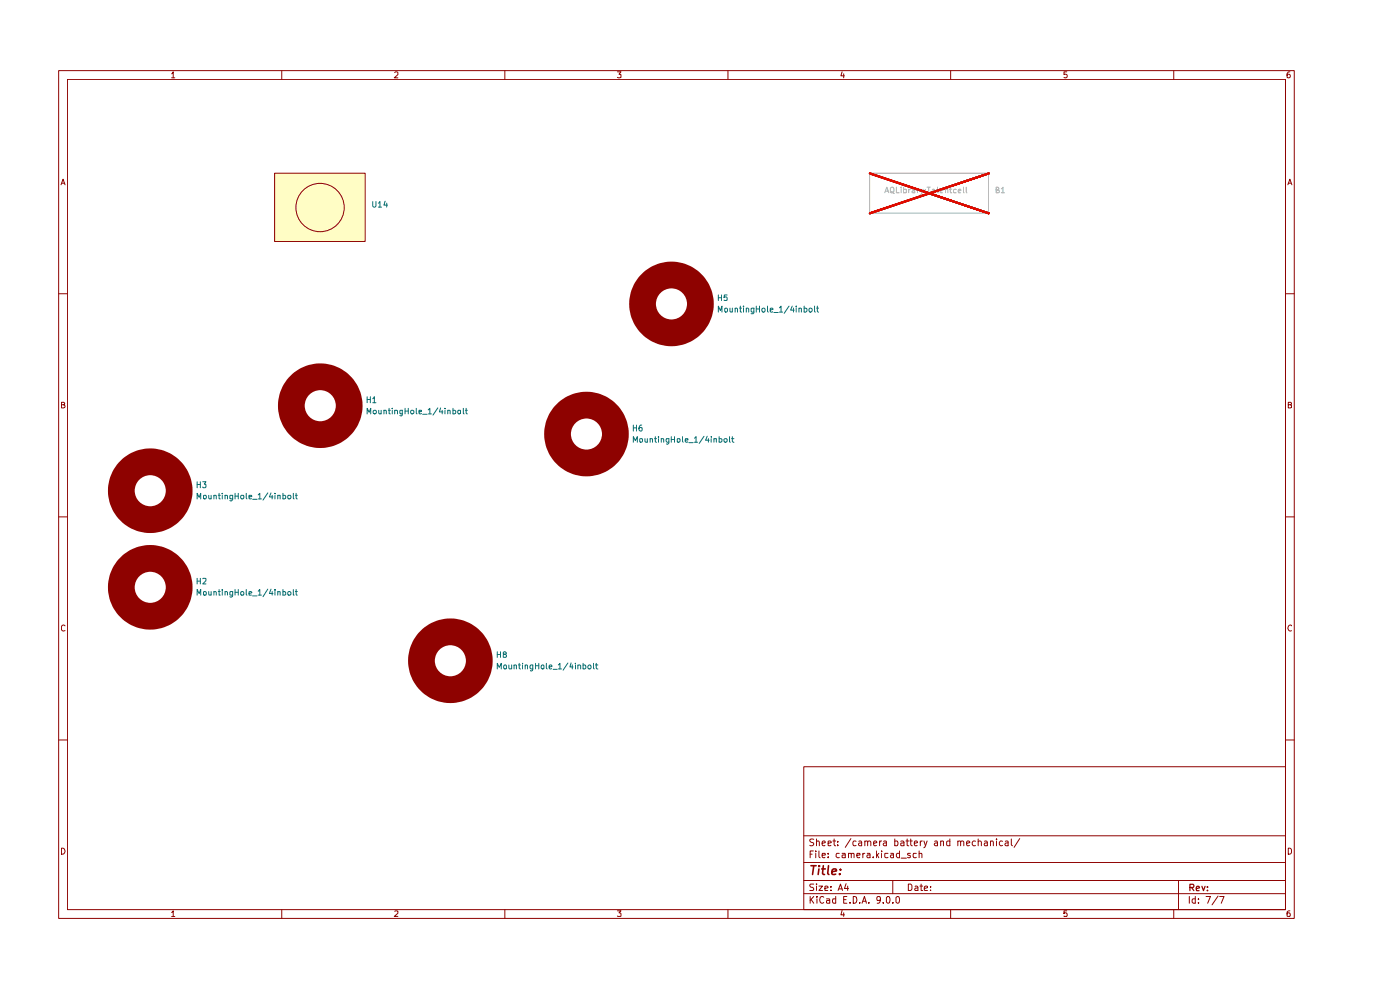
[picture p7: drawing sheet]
<svg xmlns="http://www.w3.org/2000/svg" width="297mm" height="210mm" viewBox="0 0 297 210" stroke-linecap="round" stroke-linejoin="round" font-family="sans-serif">
<g fill="none" stroke="#8e0200" stroke-width=".21">
<path d="M12.4 15h262.2v179.8h-262.2zM14.3 16.8h258.4v176.2h-258.4zM36.4 15.7l.3-.5v1.3M36.4 16.5h.7M59.8 15v1.8M83.7 15.4l.2-.2h.3l.2 .2v.4l-.8 .7h.8M107.1 15v1.8M131 15.2h.7l-.4 .5 .4 .1v.6h-.7M154.4 15v1.8M178.6 15.2l-.2 .9h.8M179 15.7v.8M201.7 15v1.8"/>
<path d="M226.3 15.2h-.6v.6l.4-.1 .3 .3-.1 .4h-.6M249 15v1.8M273.6 15.2l-.4 .1-.2 .3v.8h.6v-.6l-.4-.1-.2 .3M13 39.2l.4-1.2 .4 1.2M13.1 38.9h.6M273.2 39.2l.4-1.2 .5 1.2M273.3 38.9h.6M12.4 62.3h1.9M272.7 62.3h1.9M13 85.8h.5l.2-.3-.2-.2h-.5v1.2h.5l.3-.4-.3-.3M273.3 85.8h.5l.2-.3-.2-.2h-.5v1.2h.5l.2-.1v-.4l-.3-.2M12.4 109.6h1.9"/>
<path d="M272.7 109.6h1.9M13.8 132.8l-.4-.2-.4 .3 .1 .8 .3 .2 .4-.1M274 132.8l-.2-.2a.6 .6 0 0 0-.6 .7 .6 .6 0 0 0 .8 .5M12.4 157h1.9M272.7 157h1.9M13 179.9a.65 .65 0 0 1 .8 .6 .65 .65 0 0 1-.8 .7zM170.5 162.6h102.2v30.4h-102.2zM170.5 177.3h102.2M172.6 178.1h-.7l-.1 .3 .2 .2 .5 .1 .1 .4-.3 .3-.5-.1M173.2 178.6l.2-.2 .3 .1 .1 .9M173.2 178v1.4M174.4 178.9l.7-.2-.2-.3-.4 .1-.1 .7 .3 .2 .3-.1"/>
<path d="M175.7 178.9l.7-.2-.1-.2h-.6v.8h.6M176.7 178.4h.6M177 178v1.2l.3 .2M177.7 179.2v.2M177.7 178.5v.1M180.5 177.9l-1.2 1.8M181.6 178.5l-.4-.1-.3 .3 .1 .6h.6M182.2 178.5h.5l.1 .9M182.8 178.7l-.4 .1-.3 .3 .3 .3 .4-.1M183.5 178.6l.2-.2 .4 .1v.9M183.5 178.4v1M184.1 178.6a.35 .35 0 0 1 .3-.2 .35 .35 0 0 1 .3 .2v.8"/>
<path d="M185.3 178.9l.7-.2-.1-.2-.4-.1-.2 .2 .1 .7h.5M186.6 178.4v1M187 178.4l-.3 .1-.1 .2M187.4 178.5h.6v.9M188 178.7l-.4 .1-.2 .3 .2 .3 .4-.1M189.8 178.5l.4-.1 .3 .3-.1 .6h-.6M189.8 178v1.4M191.1 178.5h.6l.1 .9M191.8 178.7l-.7 .2v.4h.7M192.2 178.4h.6M192.4 178v1.3l.4 .1M193 178.4h.5"/>
<path d="M193.2 178v1.2l.3 .2M194 178.9l.6-.2-.1-.3-.4 .1-.1 .7 .1 .2 .5-.1M195.2 178.4v1M195.7 178.4l-.5 .3M196 178.4l.3 1M196.7 178.4l-.4 1-.3 .4M198.3 178.5h.5l.1 .9M198.9 178.7l-.4 .1-.3 .3 .3 .3 .4-.1M199.6 178.6l.2-.2 .3 .1v.9M199.6 178.4v1M201.5 178.5l-.4-.1-.3 .2v.6l.3 .2 .4-.1M201.5 178v1.4"/>
<path d="M203.2 178.6l.3-.2 .3 .1v.9M203.2 178.4v1M203.8 178.6a.35 .35 0 0 1 .3-.2 .35 .35 0 0 1 .4 .2v.8M205.1 178.9l.6-.2v-.2l-.5-.1-.1 .2v.7h.6M206.9 178.5l-.4-.1a.6 .6 0 0 0 0 1l.4-.1M207.5 178.6l.1-.1a.36 .36 0 0 1 .6 .1v.8M207.5 178v1.4M208.9 178.5h.5l.1 .9M209.5 178.7l-.5 .1-.2 .3 .2 .3 .5-.1M210.1 178.6l.2-.2 .3 .1 .1 .9M210.1 178.4v1M211.4 178v.1"/>
<path d="M211.4 178.4v1M212.7 178.5l-.4-.1a.6 .6 0 0 0 0 1l.4-.1M213.3 178.5h.6v.9M213.9 178.7l-.5 .1-.2 .3 .2 .3 .5-.1M214.5 178v1.2l.3 .2M216.3 177.9l-1.2 1.8M273.3 179.9l.5 .1 .2 .3v.5l-.4 .4h-.3zM36.4 193.5l.3-.3v1.2M36.4 194.4h.7M59.8 193v1.8M83.7 193.3h.7v.4l-.8 .7h.8M107.1 193v1.8"/>
<path d="M131 193.2h.7l-.4 .4 .4 .2v.5h-.7M154.4 193v1.8M170.5 189.6h102.2M170.5 186.8h102.2M170.5 183h102.2M171.9 190.2v1.4M171.9 181.2h.4M172 190.8l.6 .8M172.5 180.5h-.6v1.4M172.6 187.5l-.7 .1v.4l.6 .3 .1 .3-.1 .3h-.7M172.6 190.2l-.7 .8M173.1 180.5v.2"/>
<path d="M173.1 181v.9M173.2 187.5v.1M173.2 188v.9M173.3 190.2v.1M173.3 190.7v.9M173.7 188h.8l-.8 .9h.8M173.7 180.5v1.2l.3 .2M174.4 181.4h.7l-.1-.4h-.5l-.1 .2 .1 .7h.5M174.7 190.3l-.4-.1a.7 .7 0 0 0-.4 .8 .7 .7 0 0 0 .8 .5v-.1M175 188.5l.7-.2-.1-.3h-.6v.9h.6M175.3 190.7h.6l.1 .9M175.7 181.8v.1"/>
<path d="M175.7 181v.2M176 191l-.7 .1v.4h.7M176.3 188.8v.1M176.3 188v.2M177.3 190.7h-.6l-.1 .2 .1 .6h.6M177.3 190.2v1.4M177.8 188.9l.5-1.4 .4 1.4M178 188.5h.6M178.1 181h-.6l-.1 .7a.45 .45 0 0 0 .7 .2M178.6 193.1l-.2 1h.8M178.6 181h.6l.1 .9M179 193.6v.8"/>
<path d="M179 190.8h.5M179.3 181.4h-.7v.5h.7M179.5 187.4l-.3 1.1h.8M179.7 190.2h-.7v1.4h.7M179.8 188v.9M180 181.1l.5-.1 .1 .9M180 181v.9M180.3 191.4v.2M180.6 181.2l.1-.2h.4l.1 .9M181 190.2h.4a.75 .75 0 0 1 .4 .8 .75 .75 0 0 1-.8 .6zM181.8 181.4h.7l-.1-.4h-.5l-.1 .2 .1 .7h.5M182.4 191.4v.2"/>
<path d="M182.9 191.6l.5-1.4 .4 1.4M183 191.2h.7M183 181v.9M183.5 181h-.3l-.2 .3M184 181h.5l.1 .9M184.3 191.4v.2M184.6 181.4h-.5l-.2 .2 .2 .3h.5M185.2 181.8v.1M185.9 180.5v1.4M186.1 181.4l.3 .5M186.4 181l-.5 .5M186.8 190.8l-.1 .2h-.6l-.1-.2v-.4l.3-.2h.4l.1 .2a1.19 1.19 0 0 1-.4 1.2h-.3"/>
<path d="M187 180.5v.2M187 181v.9M187.4 191.4v.2M188 190.4l.4-.2a.8 .8 0 0 1 .4 .7 .8 .8 0 0 1-.4 .7l-.4-.3zM188.4 181l-.7 .1v.7l.3 .1h.4M189 181h.5l.1 .9M189.4 191.4v.2M189.4 186.8v2.8M189.6 181.4h-.5l-.2 .2 .2 .3h.5M190.1 190.4l.3-.2a.8 .8 0 0 1 .5 .7 .8 .8 0 0 1-.5 .7l-.3-.3zM190.8 181h-.5l-.1 .3v.4l.2 .2h.4M190.8 180.5v1.4"/>
<path d="M191.2 182h1.1M192.7 187.5h.5l.3 .4v.6l-.3 .4h-.5zM193.1 181h-.5l-.1 .2 .6 .3v.4h-.6M194.1 188h.4l.2 .2v.7h-.6v-.4l.6-.2M194.4 181h-.6l-.1 .3 .1 .6h.6M195 181.1l.5-.1 .1 .9M195 180.5v1.4M195.2 188h.5M195.4 187.5v1.4h.3M196.1 188.5l.7-.2v-.3h-.5l-.2 .2 .1 .7h.6M197.4 188.8v.1M197.4 188v.2"/>
<path d="M201.7 193v1.8M226.3 193.2h-.6v.6l.2-.2 .4 .1v.7l-.6-.1M249 193v1.8M250 186.8v6.2M252.3 190.2v1.4M253.6 190.7h-.5l-.2 .2v.4l.2 .3 .5-.1M253.6 190.2v1.4M254.3 191.4v.2M254.3 190.7v.1M255.9 190.2h.9l-.6 1.4M258.4 190.1l-1.3 1.8M258.7 190.2h1l-.6 1.4"/>
<path d="M273.6 193.2l-.6 .3v.8l.6 .1v-.7l-.4-.1-.2 .3"/>
</g>
<path d="M252.4 188.3h.7l.2-.3-.1-.3-.8-.1v1.3M252.8 188.3l.5 .6M253.8 188.5l.7-.2-.2-.3-.4 .1-.1 .7 .1 .1h.5M255 188l.3 .9 .3-.9M256.2 188.8v.1M256.2 188.1v.2" fill="none" stroke="#8e0200" stroke-width=".25"/>
<path d="M172 183.6h1.1M172.6 183.6l-.2 1.9M173.7 184.3l-.1 1.2M173.8 183.6l-.1 .2 .2-.1-.1-.1-.1 .2M174.3 184.3h.8M174.7 183.6l-.2 1.6 .4 .3M175.8 183.6l-.2 1.6 .2 .3M176.5 184.9l1-.2-.1-.3a.6 .6 0 0 0-.9 .2v.8h.8M178.1 185.3v.2M178.3 184.4v.2" fill="none" stroke="#8e0200" stroke-width=".34"/>
<path d="M184.5 36.8l25.3 8.5M209.8 36.8l-25.3 8.5" fill="none" stroke="#df0b00" stroke-width=".42"/>
<path d="M58.2 36.7h19.3v14.5h-19.3z" fill="#fffdc5"/>
<path d="M184.5 36.8l25.3 8.5M209.8 36.8l-25.3 8.5" fill="none" stroke="#df0b00" stroke-width=".42"/>
<g fill="none" stroke="#8e0200" stroke-width="5.7">
<circle cx="142.4" cy="64.5" r="6.1"/>
<circle cx="67.9" cy="86.1" r="6.1"/>
<circle cx="124.4" cy="92.1" r="6.1"/>
<circle cx="31.9" cy="104.1" r="6.1"/>
<circle cx="31.9" cy="124.6" r="6.1"/>
<circle cx="95.5" cy="140.2" r="6.1"/>
</g>
<g fill="none" stroke="#8e0200" stroke-width=".21">
<path d="M58.2 36.7h19.3v14.5h-19.3z"/>
<circle cx="67.9" cy="44" r="5.1"/>
</g>
<g fill="none" stroke="#aaa" stroke-width=".21">
<path d="M184.5 36.7h25.2v8.5h-25.2zM188.9 39.9l.5-.2a.86 .86 0 0 1 .1 1.2h-.4l-.2-.2zM190.2 39.7v1.2h.6M191.2 39.7v.2M191.7 39.7v1.2h.5l.1-.7h-.6M196.7 39.7h.7M197 39.7v1.2M198.9 39.7v1l.1 .2M201.6 39.7v1l.1 .2h.2M204.4 39.7v1l.2 .2M205 39.7v1l.1 .2M187.7 40.9l.4-1.2 .4 1.2"/>
<path d="M187.9 40.6h.5M189.1 40.6l.6 .5M191.2 40.1v.8M192.8 40.1v.8M193.1 40.1l-.3 .3M193.5 40.2h.6v.7h-.6v-.3l.6-.2M194.6 40.1v.8M195 40.1l-.4 .3M195.2 40.1l.4 .8M195.8 40.1l-.4 1.2h-.2M196.3 40.8v.1M196.3 40.2v.1"/>
<path d="M197.8 40.2h.5v.7h-.5l-.1-.3 .6-.2M199.5 40.6l.6-.2-.1-.2h-.5v.7h.5M200.6 40.2l.3-.1 .2 .2v.6M200.6 40.1v.8M201.4 40.1h.5M202.9 40.2a.36 .36 0 0 0-.6 .2l.1 .5h.5M203.3 40.6l.6-.2-.2-.3-.4 .2v.4l.1 .2h.4"/>
</g>
<g fill="none" stroke="#096f70" stroke-width=".21">
<path d="M79.1 42.8v.9a.35 .35 0 0 0 .3 .2 .35 .35 0 0 0 .4-.2v-.9M80.3 43.1l.3-.3v1.1M80.3 43.9h.6M81.7 42.7l-.3 .8h.8M82 43.1v.8M152.4 66.2v-1.3l.4 1 .4-1v1.3M152.4 62.6v1.2M152.4 63.2h.7M153.1 62.6v1.2M153.8 65.4h.5v.7l-.4 .1-.1-.2zM154.3 62.6h-.6l-.1 .6 .2-.2h.3l.2 .2v.5h-.7M154.9 65.4v.6l.1 .2 .4-.2"/>
<path d="M155.4 65.4v.8M156 65.4h.3l.2 .1v.7M156 65.4v.8M156.9 65.4h.4M157.1 64.9v1.2l.2 .1M157.7 64.9v.2M157.7 65.4v.8M158.3 65.4h.4l.1 .1v.7M158.3 65.4v.8M159.9 65.4v1l-.1 .1h-.5M159.9 65.4h-.6v.6l.2 .2 .4-.1M160.4 64.9v1.3"/>
<path d="M160.4 65.5h.7M161.1 64.9v1.3M161.7 65.4h.5v.7l-.3 .1-.3-.2zM162.8 64.9v1.1l.2 .2M163.4 65.8l.6-.2-.2-.2h-.4v.7h.5M164.2 66.3h.9M165.4 65.3l.3-.4v1.3M165.4 66.2h.6M167.4 64.9l-1 1.6M168.1 64.9l-.4 .9h.8M168.3 65.4v.8M168.9 64.9v.2"/>
<path d="M168.9 65.4v.8M169.5 65.4h.5v.8M169.5 65.4v.8M170.6 65.4h.3l.3 .2v.4l-.3 .2-.3-.1M170.6 64.9v1.3M171.7 65.4h.3l.3 .2v.4l-.3 .2-.4-.2zM172.8 64.9v1.2l.2 .1M173.2 65.4h.4M173.4 64.9v1.1l.2 .2M77.9 87.8v-1.2l.4 .9 .4-.9v1.2M77.9 84.2v1.2M77.9 84.7h.7"/>
<path d="M78.6 84.2v1.2M79.1 84.6l.3-.4v1.2M79.1 85.4h.7M79.2 87.2l.1-.2h.4l.1 .2v.5h-.6zM80.3 87v.6l.2 .2 .4-.1M80.9 87v.8M81.4 87.1l.5-.1 .1 .8M81.4 87v.8M82.4 87h.4M82.5 86.6v1.1l.3 .1M83.2 86.6v.1M83.2 87v.8"/>
<path d="M83.7 87.1l.5-.1 .1 .8M83.7 87v.8M85.3 87.7h-.5l.1-.7h.4v1.1l-.1 .1-.4-.1M85.9 86.6v1.2M85.9 87.2h.7M86.6 86.6v1.2M87.1 87.2l.2-.2h.3l.2 .2-.1 .5h-.5zM88.3 86.6v1l.2 .2M88.9 87.4l.5-.1v-.3h-.5v.7h.5M89.7 87.9h.9M90.8 86.9l.4-.3v1.2M90.8 87.8h.7"/>
<path d="M92.9 86.5l-1 1.6M93.5 86.5l-.3 .9h.8M93.8 87v.8M94.4 86.6v.1M94.4 87v.8M95 87.1l.4-.1 .1 .8M95 87v.8M96.1 87h.4l.2 .2-.1 .5h-.5M96.1 86.6v1.2M97.2 87l.5 .1v.6h-.5zM98.3 86.6v1.1l.2 .1M98.7 87h.4"/>
<path d="M98.9 86.6v1l.2 .2M134.4 93.8v-1.2l.4 .9 .4-.9v1.2M134.4 90.2v1.2M134.4 90.8h.6M135 90.2v1.2M135.7 93.1l.5-.1v.7h-.5zM136.1 90.2a.72 .72 0 0 0-.5 .5 .72 .72 0 0 0 .2 .7l.4-.1v-.5l-.4-.1-.3 .2M136.8 93v.6l.2 .2 .3-.1M137.3 93v.8M137.9 93.1l.4-.1 .1 .8M137.9 93v.8M138.9 93h.4"/>
<path d="M139 92.6v1.1l.3 .1M139.7 92.6v.1M139.7 93v.8M140.3 93.1l.4-.1 .1 .8M140.3 93v.8M141.9 93.7a.36 .36 0 0 1-.6-.1l.1-.6h.5v1l-.3 .2-.2-.1M142.4 92.6v1.2M142.4 93.2h.7M143.1 92.6v1.2M143.7 93.1l.5-.1v.7h-.5zM144.8 92.6v1l.1 .2M145.4 93.4l.6-.1-.1-.3h-.4l-.1 .2v.4l.1 .2 .4-.1"/>
<path d="M146.1 93.9h1M147.3 93l.4-.4v1.2M147.3 93.8h.7M149.3 92.5l-1 1.6M150 92.5l-.3 .9h.7M150.3 93v.8M150.9 92.6v.1M150.9 93v.8M151.5 93.1l.5-.1v.8M151.5 93v.8M152.6 93h.4l.2 .2-.1 .5h-.5M152.6 92.6v1.2"/>
<path d="M153.6 93.2l.2-.2h.3l.2 .2-.1 .5h-.5zM154.8 92.6v1.1l.1 .1M155.2 93h.5M155.4 92.6v1l.3 .2M41.8 105.8v-1.2l.4 .9 .4-.9v1.2M41.8 102.2v1.3M41.8 102.8h.7M42.5 102.2v1.3M43 102.2h.7l-.4 .5 .4 .1v.5l-.2 .2h-.3l-.2-.2M43.2 105.2l.5-.1v.6h-.5zM44.3 105.1v.6l.1 .1 .4-.1M44.8 105.1v.7"/>
<path d="M45.4 105.2l.4-.1 .1 .7M45.4 105.1v.7M46.3 105.1h.4M46.5 104.6v1.1l.2 .1M47.2 104.6v.1M47.2 105.1v.7M47.7 105.2l.5-.1 .1 .7M47.7 105.1v.7M49.4 105.7h-.6v-.6h.6v.9l-.3 .3-.3-.1M49.9 104.6v1.2M49.9 105.2h.6M50.5 104.6v1.2"/>
<path d="M51.1 105.2l.1-.1h.4v.6h-.5zM52.2 104.6v1.1l.2 .1M52.8 105.4l.6-.1-.1-.2h-.5v.6h.5M53.6 105.9h.9M54.8 105l.3-.4v1.2M54.8 105.8h.7M56.8 104.6l-1 1.5M57.5 104.6l-.4 .8h.8M57.7 105.1v.7M58.3 104.6v.1M58.3 105.1v.7M58.9 105.2l.5-.1v.7"/>
<path d="M58.9 105.1v.7M60 105.1h.4l.2 .1-.1 .5h-.5M60 104.6v1.2M61.1 105.1h.4l.2 .1-.1 .5h-.5zM62.2 104.6v1.1l.2 .1M62.7 105.1h.4M62.8 104.6v1.1l.3 .1M41.8 126.2v-1.2l.4 .9 .4-.9v1.2M41.8 122.7v1.2M41.8 123.3h.7M42.5 122.7v1.2M43 122.8h.7v.4l-.7 .7h.7"/>
<path d="M43.2 125.6h.5v.6h-.5zM44.3 125.5l.1 .7h.4M44.8 125.5v.7M45.4 125.6l.3-.1 .2 .1v.6M45.4 125.5v.7M46.3 125.5h.4M46.5 125v1.2h.2M47.2 125v.2M47.2 125.5v.7M47.7 125.6l.4-.1 .2 .1v.6M47.7 125.5v.7M49.4 125.5l-.1 1.1h-.5"/>
<path d="M49.4 125.6h-.6v.6h.6M49.9 125v1.2M49.9 125.6h.6M50.5 125v1.2M51.1 125.6h.5v.6h-.4l-.1-.1zM52.2 125v1.1l.2 .1M52.8 125.9l.6-.2-.1-.2-.5 .1v.6h.5M53.6 126.4h.9M54.8 125.4l.3-.4v1.2M54.8 126.2h.7M56.8 125l-1 1.6M57.5 125l-.4 .9h.8"/>
<path d="M57.7 125.5v.7M58.3 125v.2M58.3 125.5v.7M58.9 125.6h.5v.6M58.9 125.5v.7M60 125v1.2h.4l.2-.1-.1-.5h-.5M61.1 125.6h.5l.1 .5-.2 .1h-.4zM62.2 125v1.2h.2M62.7 125.5h.4M62.8 125v1.1l.3 .1M105.5 138.3v1.1M105.5 138.9h.7"/>
<path d="M106.2 138.3v1.1M106.9 138.8l-.1-.1v-.3l.4-.1 .2 .3-.6 .3v.5h.5l.1-.1v-.3l-.2-.2M105.5 141.9v-1.2l.4 .9 .4-.9v1.2M106.9 141.1h.4l.1 .1v.6h-.5zM107.9 141.1v.6l.2 .2 .4-.1M108.5 141.1v.8M109 141.2l.2-.1h.4v.8M109 141.1v.8M110 141.1h.4M110.1 140.7v1l.3 .2M110.8 140.7v.1M110.8 141.1v.8"/>
<path d="M111.4 141.2l.2-.1 .3 .1v.7M111.4 141.1v.8M113 141.1v1l-.2 .2-.3-.1M113 141.1h-.3l-.3 .2 .1 .5h.5M113.6 140.7v1.2M113.6 141.2h.7M114.3 140.7v1.2M114.9 141.1h.3l.2 .1v.6h-.5zM115.9 140.7v1l.2 .2M116.5 141.5l.6-.1-.2-.3-.4 .1v.5l.2 .2 .3-.1M117.3 142h.9M118.4 141.1l.4-.4v1.2"/>
<path d="M118.4 141.9h.7M120.5 140.6l-1 1.6M121.2 140.6l-.3 .9h.7M121.4 141.1v.8M122.1 140.7v.1M122.1 141.1v.8M122.6 141.2l.2-.1 .4 .1v.7M122.6 141.1v.8M123.7 141.1h.5l.1 .5a.36 .36 0 0 1-.6 .2M123.7 140.7v1.2M124.7 141.3l.3-.2h.3v.7h-.5zM125.9 140.7v1l.2 .2"/>
<path d="M126.3 141.1h.5M126.5 140.7v1l.3 .2"/>
</g>
<path d="M211.3 40.3l.5-.1v-.4l-.5-.1v1.2h.5l.2-.3-.3-.3M212.4 40l.4-.3v1.2M212.4 40.9h.7" fill="none" stroke="#a2a2a2" stroke-width=".21"/>
</svg>
